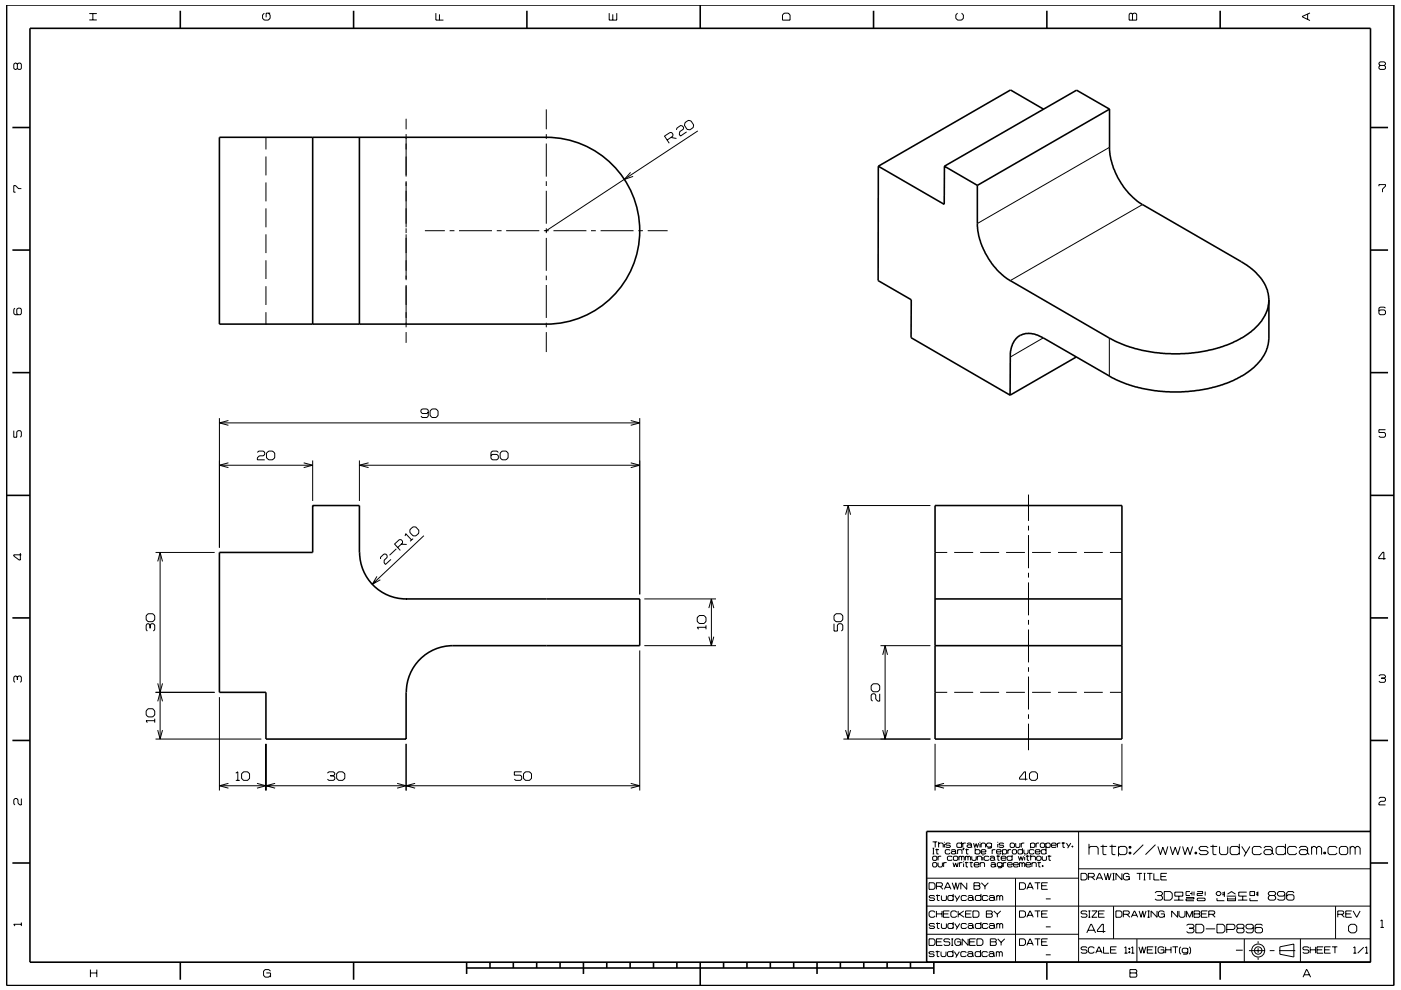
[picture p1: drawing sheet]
<svg xmlns="http://www.w3.org/2000/svg" width="297mm" height="210mm" viewBox="0 0 297 210" stroke-linecap="round" stroke-linejoin="round" font-family="sans-serif">
<g fill="none" stroke="#000" stroke-width=".21">
<path d="M3.7 13.6l-.3-.2h-.2l-.3 .2v.9l.3 .2 .5-.2M3.7 13.6l.2-.2h.4l.2 .2v.9l-.2 .2h-.4l-.2-.2M3.7 13.6v.9M18.9 4.2h1.6M18.9 2.9h1.6M19.7 2.9v1.3M56 2.8l-.3 .4v.7l.3 .4h.9l.4-.4v-.7l-.4-.4M57.3 2.8h-.9v.9M92.4 2.8v1.5h1.6M93.2 3v1.3M129.2 2.8v1.5h1.6v-1.5M129.9 3v1.3"/>
<path d="M166.3 2.8h.8l.4 .4v1.1h-1.6v-1.1zM203 2.8l-.4 .4v.7l.4 .4h.9l.4-.4v-.7l-.4-.4M239.6 2.8h.3l.2 .2 .3-.2h.3l.3 .2v1.3h-1.6v-1.3zM240.1 3v1.3M277.2 3v1.1M277.7 2.7l-1.6 .8v.1l1.6 .8M292.6 13.9l-.2-.3v-.2l.2-.3h.9l.2 .3v.2l-.2 .3M292.6 13.9l-.2 .2v.4l.2 .2h.9l.2-.2v-.4l-.2-.2M292.6 13.9h.9M56.4 29.1v2.6M56.4 33.2v4M56.4 38.7v4"/>
<path d="M86.1 25.2v2.2M86.1 28.4v9.1M86.1 38.4v9.8M115.8 23.2v4.2M115.8 28.4v1.1M115.8 30.4v7.1M115.8 38.4v1.1M133.7 36.6l-1.3 1.5 1.8-.7M141.4 29.7l1.2-.8 .1-.4-.2-.4h-.4l-1.2 .8 1 1.5M142.3 29.2l1.1 .2M143.4 27.6l.1-.4 .8-.6 .4 .1 .2 .3v.4l-.8 .5-.1 .6 .3 .4 1.3-.9M145.2 26l.8-.5 .5 .2 .6 .8-.1 .5-.7 .6-.6-.2-.6-.8z"/>
<path d="M148 27.8l-32.2 21.1M235.2 31.2l-28 16.2M292.4 39.5v-.3h1.3v.3l-.6 .6v.7M4.5 40h-.6l-.6-.6h-.4v1.4h.4M56.4 44.2v4M56.4 49.7v4M56.4 55.2v4M86.1 48.4v1M86.1 49.7v9.7M90.1 48.9h4.2M95.3 48.9h1.1M97.3 48.9h7"/>
<path d="M105.3 48.9h1M107.3 48.9h7M115.3 48.9h1M115.8 40.5v7M115.8 48.4v1M115.8 50.5v6.9M115.8 58.5v.9M117.3 48.9h7M125.3 48.9h1M127.3 48.9h7M135.3 48.9h1M137.3 48.9h4.3"/>
<path d="M242.2 43.4l-28 16.1M3.2 65.4l-.3 .2v.9l.3 .3h1.1l.2-.3v-.9l-.2-.2h-.5l-.2 .2v.9l.2 .3M56.4 60.7v4M56.4 66.2v2.5M86.1 60.4v9M86.1 70.4v2.3M115.8 60.4v7M115.8 68.4v1M115.8 70.4v4.3M221.2 71.7l-7 4M235.2 71.7v8M293.7 65.4l-.2-.3h-.9l-.2 .3v1.1l.2 .3h.9l.2-.3v-.5l-.2-.3h-.9l-.2 .3"/>
<path d="M2.9 91.3v1.4h.7v-1.1l.2-.3h.5l.2 .3v.9l-.2 .2M46.5 88.7v27.5M46.5 89.7h89.1M46.5 98.7h19.8M48.4 89.2l-1.9 .5 1.9 .5M48.4 98.2l-1.9 .5 1.9 .5M54.6 96l.3-.3h.9l.3 .3v.4l-.3 .3h-.8l-.4 .4v.4h1.5M56.5 96.1l.5-.4h.8l.4 .4v1l-.4 .4h-.8l-.5-.4zM64.4 98.2l1.9 .5-1.9 .5M66.3 97.7v8.6M76.2 97.7v8.6M76.2 98.7h59.4"/>
<path d="M78.1 98.2l-1.9 .5 1.9 .5M90.8 87.4l-.3 .3h-1l-.3-.3v-.4l.3-.3h1l.3 .3v1.3l-.3 .3h-1l-.3-.3M91.6 86.7h.8l.5 .5v.9l-.5 .5h-.8l-.4-.5v-.9zM105.7 96l-.3-.3h-1l-.3 .3v1.2l.3 .3h1l.3-.3v-.5l-.3-.3h-1l-.3 .3M106 96.1l.5-.4h.8l.4 .4v1l-.4 .4h-.8l-.5-.4zM133.7 89.2l1.9 .5-1.9 .5M133.7 98.2l1.9 .5-1.9 .5M135.6 88.7v37.4M293.7 91.1h-1.3v.6h1.1l.2 .3v.5l-.2 .2h-.9l-.2-.2M4.3 117.3v1.5h-.2l-1.2-.9v-.2h1.6M33 117.2h12.5M33.4 119.1l.5-1.9 .6 1.9"/>
<path d="M33.9 117.2v39.6M80.7 118.6v-.4l.7-.7h.4l.3 .3v.4l-.7 .6v.6l.3 .3 1.2-1M84 116.4l-1.4 1.4M84.3 116.1l1-.9v-.4l-.3-.3h-.3l-1 .9 1.2 1.3M85 115.4l1.2 .1M85.9 113.7l.1-.5 1.2 1.3M86.9 112.3l.6-.5h.6l.7 .7v.6l-.6 .6h-.6l-.7-.8zM87.6 114.3l-.7 .5M89.9 113.6l-11 10.3M178.8 107.2h18.5M179.3 109.2l.5-2 .5 2M179.8 107.2v49.6"/>
<path d="M198.2 117.2h2.6M202.3 117.2h4M207.8 117.2h4M213.3 117.2h4M218.1 104.9v5.6M218.1 111.5v1M218.1 113.5v7M218.8 117.2h4M224.3 117.2h4M229.8 117.2h4M235.3 117.2h2.6M293.8 118.5h-1.5v-.3l.9-1.1h.2v1.6"/>
<path d="M31.4 130.2h1l.4 .4v.8l-.4 .5h-1l-.4-.5v-.8zM31.8 132.6l-.3-.3h-.3l-.2 .3v1l.2 .3M31.8 132.6l.3-.3h.4l.3 .3v1l-.3 .3M31.8 132.6v.7M79.9 122.3l-1 1.6 1.7-.9M135.6 138v29.7M136.6 136.9h15.2M136.6 127h15.2M147.8 131l.5-.4h1l.4 .4v.8l-.4 .4h-1l-.5-.4zM149.7 133.1h-1.9l.3 .4M149.7 132.6v.9M150.3 129l.5-2 .5 2"/>
<path d="M150.3 135l.5 1.9 .5-1.9M150.8 127v9.9M176.8 132.3v1.6h.7v-1.3l.3-.3h.6l.3 .3v1l-.3 .3M176.8 130.6l.4-.4h1.1l.4 .4v.8l-.4 .5h-1.1l-.4-.5zM186.7 136.9h10.6M187.2 138.9l.5-2 .5 2M187.7 136.9v19.9M218.1 121.5v1M218.1 123.5v7M218.1 131.5v1M218.1 133.5v7M3.7 143.6l-.3-.2h-.2l-.3 .2v.9l.3 .2"/>
<path d="M3.7 143.6l.2-.2h.4l.2 .2v.9l-.2 .2M3.7 143.6v.6M31.4 150.3h1l.4 .5v.8l-.4 .5h-1l-.4-.5v-.8zM32.8 152.4v.9M32.8 152.9h-1.8l.2 .4M33 156.8h22.4M33 146.8h12.5M33.4 154.8l.5 2 .6-2M33.4 148.8l.5-1.9 .6 1.9M33.4 144.9l.5 1.9 .6-1.9M46.5 147.9v19.8M56.4 157.8v9.9"/>
<path d="M86.1 157.8v9.9M178.8 156.8h18.5M179.3 154.8l.5 2 .5-2M185.1 145h1l.4 .5v.8l-.4 .4h-1l-.4-.4v-.8zM186.5 147.1v1.6h-.4l-.4-.5v-.8l-.3-.3h-.4l-.3 .3v1l.3 .3M187.2 154.8l.5 2 .5-2M198.2 146.8h2.6M198.2 157.8v9.9M202.3 146.8h4M207.8 146.8h4M213.3 146.8h4M218.1 141.5v1"/>
<path d="M218.1 143.5v7M218.1 151.5v1M218.1 153.5v5.6M218.8 146.8h4M224.3 146.8h4M229.8 146.8h4M235.3 146.8h2.6M237.9 157.8v9.9M292.4 143.4l.2-.3h.9l.2 .3v.2l-.2 .2M292.9 143.8h.6M293.5 143.8l.2 .3v.4l-.2 .2h-.9l-.2-.2M4.5 169.4v1.3h-.3l-.4-.4v-.7l-.2-.2h-.4l-.3 .2v.9l.3 .2"/>
<path d="M48.4 166.2l-1.9 .5 1.9 .5M50 165.5h.8M50 164l.4-.3v1.8M51.2 164.1l.4-.4h.9l.4 .4v1l-.4 .4h-.9l-.4-.4zM54.5 166.2l1.9 .5-1.9 .5M58.3 166.2l-1.9 .5 1.9 .5M69.4 164l.3-.3h1l.3 .3v.2l-.3 .3M70 164.5h.7M70.7 164.5l.3 .3v.5l-.3 .2h-1l-.3-.2M71.4 164.1l.4-.4h.8l.5 .4v1l-.5 .4h-.8l-.4-.4zM84.2 166.2l1.9 .5-1.9 .5M88 166.2l-1.9 .5 1.9 .5"/>
<path d="M110.6 163.7h-1.5v.7h1.2l.3 .3v.6l-.3 .2h-1l-.2-.2M111 164.1l.4-.4h.9l.4 .4v1l-.4 .4h-.9l-.4-.4zM133.7 166.2l1.9 .5-1.9 .5M135.6 166.7h-89.1M197.7 178.6h1M197.7 179.9h.4M197.9 179.9v1.2M198.2 166.7h39.7M198.3 178.6v1.1M198.6 180v1.1h.4M199 179l.2-.2h.6l.2 .2v.7M199 178.6v1.1"/>
<path d="M200.1 166.2l-1.9 .5 1.9 .5M200.2 178.6v.1M200.2 179v.7M201.5 179l-.2-.2h-.6l-.2 .3 .2 .2h.6l.2 .3-.2 .1h-.6l-.2-.1M203.9 179l-.2-.2h-.7l-.1 .2v.6l.1 .1h.7l.2-.1M203.9 178.6v1.1M204.1 178.8v.9M204.2 179.9h.2l-.2 .4zM204.3 179.9l-.1 .4M204.8 178.8h-.5l-.2 .2M204.9 180v1.1h.4M205 179l.2-.2h.6l.2 .2v.6"/>
<path d="M206 179.4l-.2-.2h-.6l-.2 .2 .2 .3h.6l.2-.1M206 179.6l.1 .1M206.4 178.8l.3 .9 .3-.8 .2 .8 .3-.9M206.8 179.9v1.2M207.8 178.6v.1M207.8 179v.7M208 179l.2-.2h.5l.3 .2v.7M208 178.8v.9M210.2 179l-.2-.2h-.6l-.2 .2v.4l.2 .3h.6l.2-.3M210.2 178.8v.9l-.2 .2h-.6M211.5 178.6v.1M211.5 179v.7"/>
<path d="M212.8 179l-.2-.2h-.6l-.2 .3 .2 .2h.6l.2 .3-.2 .1h-.6l-.2-.1M214.3 178.8h.6l.2 .2v.6l-.2 .1h-.6l-.1-.1v-.6zM215.3 178.8v.8l.2 .1h.6l.1-.1v-.8M216.5 178.8v.9M216.8 179.9v1.2M217.2 178.8h-.5l-.2 .2M217.8 165.3h-1.6v-.3l1-1.3h.2v1.8M218.3 164.1l.4-.4h.8l.5 .4v1l-.5 .4h-.8l-.4-.4zM218.5 179l.2-.2h.5l.2 .2v.6l-.2 .1h-.5l-.2-.1M218.5 178.8v1.1M219.7 178.8v.9M220.3 178.8h-.5l-.1 .2"/>
<path d="M220.6 179l.2-.2h.5l.2 .2v.6l-.2 .1h-.5l-.2-.1zM221.7 179l.3-.2h.5l.2 .2v.6l-.2 .1h-.5l-.3-.1M221.7 178.8v1.1M221.8 179.9v1.2M222.9 179.3h1l-.1-.5h-.7l-.2 .2v.6l.2 .1h.7l.1-.1M224.2 178.8v.9M224.8 178.8h-.4l-.2 .2M225.1 178.8h.7M225.4 178.6v1.1h.4M226.1 178.8l.5 .8M227 178.8l-.6 1.1M227.3 179.4h.2v.3h-.2z"/>
<path d="M227.4 179.4v.3M228.7 176.4v27.7M230.9 179.9l.3-.4h1.3l.3 .4v1.4M230.9 179v2.3M233.3 179.5h1.4M233.8 179.2v1.9l.2 .2h.6M235.2 179.5h1.4M235.8 179.2v1.9l.2 .2h.5M236 166.2l1.9 .5-1.9 .5M237.1 179.9l.4-.4h1l.4 .4v1l-.4 .4h-1l-.4-.4M237.1 179.5v2.1M239.4 179.5h.4v.4h-.4z"/>
<path d="M239.6 179.5v.4M242.4 179.2l-2.1 2.1M245 179.2l-2.1 2.1M245.5 179.5l.5 1.8 .5-1.6 .6 1.6 .5-1.8M248.1 179.5l.5 1.8 .6-1.6 .5 1.6 .5-1.8M250.7 179.5l.5 1.8 .6-1.6 .5 1.6 .6-1.8M256.2 179.9l-.4-.4h-1.2l-.4 .4 .4 .5h1.2l.4 .5-.4 .4h-1.2l-.4-.4M256.6 179.5h1.5M257.2 179.2v1.9l.1 .2h.6M258.6 179.5v1.4l.3 .4h1.1l.3-.4v-1.4M262.8 179.9l-.4-.4h-1.2l-.4 .4v1l.4 .4h1.2l.4-.4M262.8 179v2.3"/>
<path d="M263.3 179.5l.9 1.4M265 179.5l-1.2 2.1M267.5 179.9l-.4-.4h-1.2l-.4 .4v1l.4 .4h1.2l.4-.4M268 179.9l.3-.4h1.1l.3 .4v1M272.5 179.9l-.3-.4h-1.3l-.3 .4v1l.3 .4h1.3l.3-.4M272.5 179v2.3M274.9 179.9l-.3-.4h-1.2l-.4 .4v1l.4 .4h1.2l.3-.4M275.5 179.9l.3-.4h1.1l.3 .4v1M278.1 179.9l.3-.4h.4l.3 .4M278.1 179.5v1.8M279.1 179.9l.4-.4h.3l.4 .4v1.4M279.1 179.9v1.4"/>
<path d="M283.5 179.9l-.4-.4h-1.2l-.3 .4v1l.3 .4h1.2l.4-.4M284 179.9l.3-.4h1.1l.3 .4v1l-.3 .4h-1.1l-.3-.4zM286.3 179.9l.3-.4h.3l.4 .4M286.3 179.5v1.8M287.3 179.9l.4-.4h.3l.4 .4v1.4M287.3 179.9v1.4M292.4 169.4l.2-.3h.9l.2 .3v.3l-.2 .3h-.8l-.3 .3v.4h1.3M4.5 195.7v.7M4.5 196h-1.6l.3 .4M196.5 198.2h32.2M196.5 192.2h94.1M196.6 186.3h32.1"/>
<path d="M197 187.2h.9l.3 .4v.7l-.3 .3h-.9zM197 199.1h.9l.3 .4v.7l-.3 .3h-.9zM197.7 181.1h.4M197.7 181.8l.2-.2h.6l.1 .2v.5l-.1 .2h-.6l-.2-.2zM197.7 183.1l.2-.1h.6l.1 .1v.6l-.1 .2h-.6l-.2-.2zM198.2 190.2l-.2-.3h-.8l-.2 .3 .2 .3h.8l.2 .3-.2 .2h-.8l-.2-.2M198.2 196.1l-.2-.2h-.8l-.2 .2 .2 .3h.8l.2 .2-.2 .3h-.8l-.2-.2M198.2 193.5l-.2-.3h-.7l-.3 .3v.8l.3 .3h.7l.2-.3M198.3 180.2h.8M198.5 189.9h.8M198.5 195.9h.8M198.5 188h1.1l.2-.2v-.4l-.2-.2h-1.1v1.4"/>
<path d="M198.5 199.8h1.1M198.5 193.2v1.4M198.5 193.8h1.2M198.7 189.7v1.2l.5 .1M198.7 195.7v1.1l.5 .1M198.9 183v.7l.2 .2h.5l.2-.2v-.7M198.9 181.6v.9M199.3 188l.6 .6M199.6 181.6h-.5l-.2 .2M199.6 189.9v.9l.2 .2h.6l.3-.2v-.9M199.6 195.9v.8l.2 .2h.6l.3-.2v-.8M199.7 193.2v1.4"/>
<path d="M199.8 199.1h-1.3v1.4h1.3M200 193.8h1.1M200.1 183v.9M200.2 188.6l.7-1.4h.1l.6 1.4M200.4 188.2h1M200.7 183h-.5l-.1 .1M201.3 193.2h-1.3v1.4h1.3M201.4 199.3l-.2-.2h-.9l-.2 .5 .2 .2h.9l.2 .2v.3l-.2 .2h-.9l-.2-.2M201.4 180.4l-.1-.2h-.7l-.2 .2v.5l.2 .2h.7l.1-.2M201.7 180.4l.2-.2h.5l.2 .2v.5M201.7 199.1h.4M201.9 199.1v1.4"/>
<path d="M201.9 187.2l.5 1.4 .2-1.4 .4 1.4 .4-1.4M201.9 181.8l-.2-.2h-.7l-.1 .2v.5l.1 .2h.7l.2-.2M202.1 183l.2 .9 .3-.9 .3 .9 .3-.9M202.1 190.2l-.2-.3h-.7l-.2 .3v.6l.2 .2h.7l.2-.2M202.1 196.1l-.2-.2h-.7l-.2 .2v.6l.2 .2h.7l.2-.2M202.1 189.6v1.4M202.1 195.6v1.3M202.1 181.8l.2-.2h.6l.2 .2v.5l-.2 .2h-.6l-.2-.2zM202.4 189.9l.5 .9M202.4 195.9l.5 .8M202.6 180.8l-.2-.2h-.5l-.2 .2 .2 .3h.5l.2-.2M202.6 180.9l.2 .2"/>
<path d="M202.9 193.5l-.3-.3h-.7l-.3 .3v.8l.3 .3h.7l.3-.3M202.9 199.8h.8v.7M203 180.4l.2-.2h.6l.2 .2v.7M203 180.2v.9M203.2 193.2v1.4M203.3 181.8l.2-.2 .4 .2M203.3 181.6v.9M203.4 193.8l1 .8M203.4 183v.9M203.5 189.9l-.8 1.3M203.5 195.9l-.8 1.2M203.7 199.5l-.3-.4h-.7l-.3 .4v.7l.3 .3h.7l.3-.3"/>
<path d="M203.9 181.8v.7M203.9 181.8l.1-.2 .4 .2v.7M204 183h-.4l-.2 .1M204.3 182.7v.2M204.3 183.1v.8M204.3 193.2l-1.1 .8M204.6 183h.7M204.7 180.2h.7M204.7 181.6v.9M204.7 181.8l.1-.2 .4 .2M204.7 193.8h1.1M204.8 182.8v1l.4 .1"/>
<path d="M204.9 190.2l-.2-.3h-.7l-.2 .3v.6l.2 .2h.7l.2-.2M204.9 196.1l-.2-.2h-.7l-.2 .2v.6l.2 .2h.7l.2-.2M205 187.2v1.4l-1.3-1.4v1.4M205.2 190.2l.2-.3h.7l.2 .3v.6M205.2 196.1l.2-.2h.7l.2 .2v.6M205.2 181.8v.7M205.2 181.8l.2-.2 .4 .2v.7M205.3 199.1v1.4l-1.3-1.4v1.4M205.6 183h.7M205.6 199.8h1M205.9 182.8v1l.3 .1M206 193.2h-1.3v1.4h1.3"/>
<path d="M206 181.6v.7l.2 .2h.6l.2-.2v-.7M206.3 193.2h1l.3 .3v.8l-.3 .3h-1zM206.3 190.6l-.2-.2h-.7l-.2 .2 .2 .4h.7l.2-.2M206.3 196.5l-.2-.2h-.7l-.2 .2 .2 .4h.7l.2-.2M206.3 190.8l.2 .2M206.3 196.7l.2 .2M206.5 187.2h1.1l.2 .2-.2 .5 .2 .2v.3l-.2 .2h-1.1zM206.5 187.9h1.1M206.5 183.4h1.1l-.2-.4h-.7l-.2 .1v.6l.2 .2h.7l.2-.2M206.8 180.4l.1-.2h.7l.2 .2v.5l-.2 .2h-.7l-.1-.2M206.8 199.1h-1.2v1.4h1.2M207.1 199.1h1l.3 .4v.7l-.3 .3h-1z"/>
<path d="M207.2 181.8l.2-.2h.5l.2 .2v.7M207.2 181.6v.9M207.8 183.1l.2-.1h.6l.1 .1v.8M207.8 183v.9M208 190.2l-.2-.3h-.8l-.2 .3v.6l.2 .2h.8l.2-.2M208 196.1l-.2-.2h-.8l-.2 .2v.6l.2 .2h.8l.2-.2M208 189.6v1.4M208 195.6v1.3M208 180.7h1v-.3l-.2-.2h-.6l-.2 .2v.5l.2 .2h.6l.2-.2M208.1 187.2l.7 .8M208.4 181.3v.2M208.4 181.8v.7"/>
<path d="M208.8 188v.6M209.1 193.2h1.1l.2 .2-.2 .4 .2 .2v.3l-.2 .3h-1.1zM209.1 193.8h1.1M209.5 190.2l-.3-.3h-.7l-.2 .3v.6l.2 .2h.7l.3-.2M209.5 196.1l-.3-.2h-.7l-.2 .2v.6l.2 .2h.7l.3-.2M209.5 187.2l-.7 .8M209.7 181.8l-.2-.2h-.7l-.1 .2v.5l.1 .2h.7l.2-.2M209.7 190.2l.3-.3h.6l.2 .3v.6M209.7 196.1l.3-.2h.6l.2 .2v.6M209.9 181.8l.2-.2h.5l.3 .2v.5M210 199.1h1l.2 .2-.2 .5 .2 .2v.3l-.2 .2h-1zM210 199.8h1"/>
<path d="M210.1 183.1l.2-.1h.5l.2 .1v.6M210.4 180.2v.9M210.7 193.2l.8 .7M210.8 190.6l-.2-.2h-.6l-.3 .2v.2l.3 .2h.6l.2-.2M210.8 196.5l-.2-.2h-.6l-.3 .2v.2l.3 .2h.6l.2-.2M210.8 190.8l.2 .2M210.8 196.7l.2 .2M210.9 182.2l-.3-.3h-.5l-.2 .3 .2 .3h.5l.3-.2M210.9 182.3l.1 .2M211 183.5l-.2-.2h-.5l-.2 .2 .2 .4h.5l.2-.2M211 183.7l.2 .2M211 180.2h-.4l-.2 .2"/>
<path d="M211.3 181.6h.7M211.3 180.7h1l-.2-.5h-.6l-.2 .2v.5l.2 .2h.6l.2-.2M211.3 190.2l.2-.3 .5 .3M211.3 189.9v1.1M211.3 195.9v1M211.3 196.1l.2-.2 .5 .2M211.5 193.9v.7M211.5 199.1l.8 .8M211.6 181.4v1l.3 .1M212 190.2l.2-.3 .4 .3v.8M212 190.2v.8M212 196.1v.8"/>
<path d="M212 196.1l.2-.2 .4 .2v.8M212.2 193.2l-.7 .7M212.3 182h1v-.2l-.2-.2h-.6l-.2 .2v.5l.2 .2h.6l.2-.2M212.3 199.9v.6M212.5 183.1l-.2-.1h-.7l-.2 .1v.5l.2 .2h.7l.2-.2M212.5 183v.9l-.2 .2h-.7M212.6 180.4l.1-.2h.6l.1 .2v.5l-.1 .2h-.6l-.1-.2M212.6 180.2v1.1M212.7 183v.9M213 199.1l-.7 .8M213.4 183h-.5l-.2 .1M213.6 183.4h1l-.1-.4h-.7l-.2 .1v.6l.2 .2h.7l.1-.2"/>
<path d="M213.7 180.2v.9M214.4 180.2h-.5l-.2 .2M214.6 181.8l-.2-.2h-.7l-.2 .2v.5l.2 .2h.7l.2-.2M214.6 181.3v1.2M214.6 180.4l.2-.2h.5l.2 .2v.5l-.2 .2h-.5l-.2-.2zM214.9 183.4h1l-.2-.4h-.6l-.2 .1v.6l.2 .2h.6l.2-.2M215.3 186.3v17.8M215.9 181.6l.3 .9 .2-.8 .3 .8 .3-.9M216.2 183v.9M216.2 183.1l.2-.1 .3 .1M216.2 199.1h.9l.3 .4v.7l-.3 .3h-.9zM216.2 187.2h.9l.3 .4v.7l-.3 .3h-.9z"/>
<path d="M216.2 193.2h.9l.3 .3v.8l-.3 .3h-.9zM216.7 183.1l.2-.1 .4 .1v.8M216.7 183.1v.8M216.8 180.4l-.2-.2h-.6l-.2 .2v.5l.2 .2h.6l.2-.2M217.1 180.2v.7l.2 .2h.5l.2-.2v-.7M217.3 181.3v.2M217.3 181.8v.7M217.5 183.4h1l-.1-.4h-.7l-.2 .1v.6l.2 .2h.7l.1-.2M217.5 181.6h.8M217.7 194.6l.7-1.4 .7 1.4M217.7 188.6l.7-1.4 .7 1.4M217.8 181.4v1l.4 .1"/>
<path d="M217.9 194.1h1M217.9 188.2h1M218.5 181.8l.2-.2h.6l.2 .2v.7M218.5 181.3v1.2M218.8 183.1l.2-.1h.5l.2 .1v.8M218.8 183v.9M219.2 180.4l-.1-.2h-.7l-.2 .2v.5l.2 .2h.7l.1-.2M219.4 199.1h1.2M219.4 193.2h1.2M219.4 187.2h1.2M219.5 180.7h1l-.2-.5h-.6l-.2 .2v.5l.2 .2h.6l.2-.2M219.8 181.8l.2-.2h.5l.2 .2v.5l-.2 .2h-.5l-.2-.2z"/>
<path d="M220 183h.7M220 187.2v1.4M220 193.2v1.4M220 199.1v1.4M220.3 182.8v1l.3 .1M220.8 199.8h1.1M220.8 193.8h1.1M220.8 187.9h1.1M221 183.6h.1v.2h-.1zM221 181.6v.7l.1 .2h.6l.2-.2v-.7M221.1 183.6v.2M221.7 196.6h1.1"/>
<path d="M221.7 190.7h1.1M221.8 180.4l-.2-.2h-.6l-.2 .2v.5l.2 .2h.6l.2-.2M222.1 199.1h-1.3v1.4h1.3M222.1 187.2h-1.3v1.4h1.3M222.1 193.2h-1.3v1.4h1.3M222.1 181.6h.8M222.4 181.4v1l.4 .1M228.7 199.1h61.9M228.7 184.3h61.9M229.2 185.2h.9l.4 .4v.7l-.4 .3h-.9zM230.4 197.9l.9-1.9h.1l.9 1.9M230.5 193.4l-.2-.2h-.9l-.2 .2 .2 .4h.9l.2 .2v.3l-.2 .3h-.9l-.2-.3"/>
<path d="M230.7 197.3h1.3M230.8 186h1l.2-.2v-.3l-.2-.3h-1v1.4M230.8 193.2h.4M230.8 194.6h.4M231 193.2v1.4M231.5 186l.6 .6M231.5 193.2h1.1l-1.1 1.4h1.1M232.4 186.6l.6-1.4h.2l.6 1.4M232.6 186.2h1M232.9 193.8h1.1M234.1 185.2l.4 1.4 .4-1.4 .3 1.4 .4-1.4M234.2 193.2h-1.3v1.4h1.3"/>
<path d="M234.4 197.6h-1.7v-.3l.9-1.3h.3v1.9M235.9 185.2h.4M235.9 186.6h.4M236.1 185.2v1.4M236.1 192.2v6.9M236.6 193.2h1l.3 .3v.8l-.3 .3h-1zM237.9 185.2v1.4l-1.3-1.4v1.4M238.2 193.9h1l.2-.2v-.3l-.2-.2h-1v1.4M238.7 185.9h.7v.7M238.9 193.9l.7 .7M239.4 180.8h.4v.3h-.4zM239.4 185.6l-.3-.4h-.6l-.3 .4v.7l.3 .3h.6l.3-.3"/>
<path d="M239.6 180.8v.3M239.9 194.6l.6-1.4 .7 1.4M240.1 194.1h.9M241 185.2h1.1M241 199.1v5M241.5 193.2l.4 1.4 .4-1.4 .3 1.4 .4-1.4M241.6 185.2v1.4M242.5 185.2h.4M242.5 186.6h.4M242.7 185.2v1.4M243.2 185.2h1.1M243.3 193.2h.5"/>
<path d="M243.3 194.6h.5M243.5 193.2v1.4M243.8 185.2v1.4M244.6 185.2v1.4h1.2M244.9 189.4l.3-.3h1l.3 .3v.2l-.3 .3M245.3 193.2v1.4l-1.2-1.4v1.4M245.4 189.9h.8M246.1 193.8h.8v.8M246.1 185.9h1.1M246.2 189.9l.3 .3v.5l-.3 .2h-1l-.3-.2M246.8 189.1h1.3l.4 .4v1l-.4 .4h-1.3zM246.9 193.5l-.4-.3h-.6l-.3 .3v.8l.3 .3h.6l.4-.3"/>
<path d="M247.4 185.2h-1.3v1.4h1.3M248.9 190.9h2M249.1 189.2h1.7v.9h-1.7zM249.7 193.2v1.4l-1.3-1.4v1.4M249.9 190.1v.8M250 193.2v1.1l.3 .3h.6l.3-.3v-1.1M251.5 190.4h1.6v.3h-1.6v.3h1.6M251.5 194.6v-1.4l.7 1.4 .6-1.4v1.4M251.6 196.3l.3-.3h1l.3 .3v.3l-.3 .3M252.1 196.9h.8M252.3 189.1h-.8v.8h.8M252.3 189.5h.4"/>
<path d="M252.7 189.1v.8M252.9 196.9l.3 .2v.5l-.3 .3h-1l-.3-.3M253.1 193.2h1.1l.2 .2-.2 .4 .2 .3v.2l-.2 .3h-1.1zM253.1 193.8h1.1M253.2 189.1v.8M253.4 180.8h.3v.3h-.3zM253.5 196h1.3l.4 .5v.9l-.4 .5h-1.3zM253.5 180.8v.3M253.8 189.1h1.2v.4h-1.2v.4h1.2M254 190.5h1.4l.1 .4-.1 .1h-1.4l-.2-.1zM254.7 193.8h1.1M255.5 189.1v.8"/>
<path d="M255.6 197h2M256 193.2h-1.3v1.4h1.3M256.3 193.9h1l.3-.2v-.3l-.3-.2h-1v1.4M257 193.9l.6 .7M258 196h1.3l.4 .5v.9l-.4 .5h-1.3zM258 190.5v.5h1.6M258.1 189.1h.5l.3 .3v.2l-.3 .3h-.5l-.2-.3v-.2zM259.1 189.4h.5M259.1 189.8h.5M259.6 189.1v1.1M260.1 190.1h2M260.1 197.1h1.4l.3-.2v-.6l-.3-.3h-1.4v1.9"/>
<path d="M260.3 190.7h1.7M260.3 190.4v.6h1.7v-.6M260.3 189.6l.8-.5 .9 .5M262.5 196.9l-.3 .2v.5l.3 .3h1l.3-.3v-.5l-.3-.2M262.5 196.9l-.3-.3v-.3l.3-.3h1l.3 .3v.3l-.3 .3M262.5 196.9h1M262.5 190.9h2M263.5 190.1v.8M263.8 199.1v5M264.3 189.2h-1.7v.9h1.7M265 189.1h1v.8h-1zM265 190.5v.5h1.7"/>
<path d="M265.7 196.7l-.3 .3h-.9l-.3-.3v-.4l.3-.3h.9l.3 .3v1.3l-.3 .3h-.9l-.3-.3M266.3 189.4h.4M266.3 189.8h.4M266.7 189.1v1M266.7 199.6v.5M267.7 196.3l-.3-.3h-1l-.3 .3v1.3l.3 .3h1l.3-.3v-.6l-.3-.3h-1l-.3 .3M269.2 189.9h1M269.2 189.9l-.3-.3v-.2l.3-.3h1l.3 .3v.2l-.3 .3M269.2 189.9l-.3 .3v.5l.3 .2h1l.3-.2v-.5l-.3-.3M269.7 180.6l-.3-.4h-1.1l-.3 .4v.3l.3 .4h1.1l.3-.4M269.7 180.9l.4 .4M272.4 189.8l-.3 .3h-1l-.3-.3v-.4l.3-.3h1l.3 .3v1.3l-.3 .2h-1l-.3-.2"/>
<path d="M274.4 189.4l-.3-.3h-1l-.3 .3v1.3l.3 .2h1l.3-.2v-.6l-.3-.3h-1l-.3 .3M275.7 199.1v5M277.2 180.6l-.3-.4h-1.1l-.3 .4v.3l.3 .4h1.1l.3-.4M277.2 180.9l.4 .4M280.7 180.8h.3v.3h-.3zM280.9 180.8v.3M283.2 192.2v6.9M283.6 193.9h1.1l.2-.2v-.3l-.2-.2h-1.1v1.4M284.4 193.9l.6 .7M285.3 193.8h1.1M285.9 196.5l.5-.5h.8l.5 .5v.9l-.5 .5h-.8l-.5-.5zM286.6 193.2h-1.3v1.4h1.3"/>
<path d="M286.9 193.2l.8 1.4 .7-1.4M292.7 195.4l.3-.3v1.6M292.7 196.7h.7M19.2 206.4h1.3M19.2 205.7v1.6M20.5 205.7v1.6M56.5 206.4h.9v.9M57.4 206l-.4-.4h-.8l-.3 .4v.9l.3 .4h.8l.4-.4M198.1 202l-.2-.2h-.8l-.2 .2 .2 .3h.8l.2 .3-.2 .3h-.8l-.2-.2M198.4 201.8h.8M198.7 201.6v1.2l.4 .1M199.5 201.8v.9l.2 .2h.7l.2-.2v-.9"/>
<path d="M201.7 200.5h.4M202.1 202l-.3-.2h-.7l-.2 .2v.7l.2 .2h.7l.3-.2M202.1 201.5v1.4M202.3 201.8l.6 .9M203.4 201.8l-.8 1.3M204.9 202l-.3-.2h-.7l-.2 .2v.7l.2 .2h.7l.3-.2M205.1 202.1l.3-.3h.6l.2 .3v.6M206.2 202.5l-.2-.2h-.6l-.3 .2v.2l.3 .2h.6l.2-.2M206.2 202.7l.3 .2M207.9 202.1l-.2-.3h-.7l-.2 .3v.6l.2 .2h.7l.2-.2M207.9 201.5v1.4M209.4 202.1l-.2-.3h-.8l-.2 .3v.6l.2 .2h.8l.2-.2"/>
<path d="M209.7 202.1l.2-.3h.6l.2 .3v.6M210.7 202.5l-.2-.2h-.6l-.2 .2 .2 .4h.6l.2-.2M210.7 202.7l.2 .2M211.2 201.8v1.1M211.2 202.1l.2-.3 .5 .3M211.9 202.1l.2-.3 .4 .3v.8M211.9 202.1v.8M217.7 200.5l.7-1.4 .7 1.4M217.9 200.1h1M221.7 202.5h1.1M230.5 201l-.2-.2h-.9l-.2 .4 .2 .3h.9l.2 .2v.3l-.2 .2h-.9l-.2-.2M232 201.1l-.3-.3h-.6l-.3 .3v.8l.3 .3h.6l.3-.3"/>
<path d="M232.3 202.2l.7-1.4 .7 1.4M232.5 201.8h1M234 200.8v1.4h1.2M235.5 201.5h1M236.7 200.8h-1.2v1.4h1.2M238.4 202.2h.7M238.4 201l.3-.2v1.4M239.3 201.1h.3v.2h-.3zM239.3 201.9h.3v.2h-.3zM239.4 201.1v.2M239.4 201.9v.2M239.6 205.6h1.2l.2 .3-.2 .5 .2 .2v.4l-.2 .3h-1.2z"/>
<path d="M239.6 206.4h1.2M239.9 202.2h.6M239.9 201l.3-.2v1.4M241.5 200.8l.4 1.4 .3-1.4 .3 1.4 .4-1.4M243.2 201.5h1.1M244.5 200.8h-1.3v1.4h1.3M244.8 200.8h.4M244.8 202.2h.4M245 200.8v1.4M246.1 201.5h.7v.7M246.8 201.1l-.3-.3h-.6l-.4 .3v.8l.4 .3h.6l.3-.3M247.1 201.5h1.2"/>
<path d="M247.1 200.8v1.4M248.3 200.8v1.4M248.6 200.8h1.2M249.2 200.8v1.4M250.4 200.8a1.09 1.09 0 0 0 0 1.6M251.8 201.3l-.2-.2h-.7l-.2 .2v.6l.2 .2h.7l.2-.2M251.8 201.1v1.1l-.2 .2h-.7M252.1 200.8a1.1 1.1 0 0 1 0 1.6M262 201.5h1.5M264.8 201.6h3.4M266.7 201.1v1M266.7 203.1v.5"/>
<path d="M269.2 201.6h1M271.2 201.6h3.4M274.3 203l-2.9-.6v-1.6l2.9-.6v2.8M276.3 207.3l.7-1.6h.1l.8 1.6M276.5 206.8h1.1M277.5 201l-.2-.2h-.9l-.2 .4 .2 .3h.9l.2 .2v.3l-.2 .2h-.9l-.2-.2M277.8 201.5h1.1M277.8 200.8v1.4M278.9 200.8v1.4M279.2 201.5h1.1M280.5 200.8h-1.3v1.4h1.3M280.8 201.5h1.1"/>
<path d="M282.1 200.8h-1.3v1.4h1.3M282.4 200.8h1.1M283 200.8v1.4M286.9 202.2h.7M286.9 201l.4-.2v1.4M289.1 200.9l-1.2 1.3M289.4 202.2h.7M289.4 201l.4-.2v1.4"/>
<circle cx="266.8" cy="201.6" r="1.38"/>
<circle cx="266.8" cy="201.6" r=".79"/>
</g>
<g fill="none" stroke="#000" stroke-width=".34">
<path d="M1.4 1.1h294.1v207.9h-294.1zM6.4 6h284.2v198.1h-284.3zM38.2 2.3v3.7M75 2.3v3.7M111.7 2.3v3.7M148.5 1.1v4.9M185.2 2.3v3.7M222 2.3v3.7M258.7 2.3v3.7M2.6 27h3.7M46.5 29.1h69.3a19.8 19.8 0 0 1 19.8 19.8 19.8 19.8 0 0 1-19.8 19.8h-69.3zM66.3 29.1v39.6"/>
<path d="M76.2 29.1v39.6M186.2 35.3l14 8v-8M186.2 35.3v24.2l7 4.1M200.2 35.3l7 4M207.2 39.3v8.7l.4 2.2 .6 2.1 .7 1.3 1.4 2.4 1.1 1.3 1.4 1.2 1.4 1 21 12.2 3.7 1.7 3.2 .9 2.1 .4 4.2 .3 5.4-.2 4.7-1.1 3.9-1.5 1.9-1.2 1.5-1.1 1.7-1.8 .7-1.2 .7-1.7 .1-1.6M221.2 23.1l-7-4-28 16.2M235.2 23.1l.1 9.7 .8 2.9 .9 2 1.2 1.9 2.1 2.3 1.5 1.3 21.4 12.3 1.7 1.1 1.5 1.4 1.1 1.3 .6 .9 .8 2.2 .1 1v8.3M235.2 23.1l-6.9-4-28.1 16.2M235.2 23.2l-28 16.1M290.6 27h3.7M2.6 53h3.7M290.6 53h3.7"/>
<path d="M2.6 79h3.7M193.2 63.6v8l21 12.2M228.2 75.7l-14 8.1M269 71.7l-.3 2.1-1.2 2.4-1.7 1.8-2.3 1.7-3.5 1.6-3.8 1.1-4.3 .6-3.8 .1-3.2-.2-2.8-.5-2.5-.7-2.2-.8-1.7-.8-14.8-8.6a4.4 4.4 0 0 0-5.5 .3 5.5 5.5 0 0 0-1.2 3.9v8.1M290.6 79h3.7M1.4 105.1h4.9M76.2 117.2v-10h-9.9v10h-19.8v29.6h9.9M76.2 117.1a9.9 9.9 0 0 0 10 9.9h-.1M198.2 107.2h39.7v49.6h-39.7zM290.6 105.1h4.9M2.6 131.1h3.7M86.1 127h49.5v9.9h-39.6a9.9 9.9 0 0 0-9.9 9.9"/>
<path d="M198.2 136.9h39.7M198.2 127h39.7M290.6 131.1h3.7M2.6 157.1h3.7M56.4 146.9v9.9h29.7v-9.9M290.6 157.1h3.7M290.6 176.4h-94.1v27.7M2.6 183h3.7M290.6 183h3.7M38.2 204.1v3.7M75 204.1v3.7M98.9 205.3h99.1"/>
<path d="M98.9 204.1v2.5M103.9 204.1v1.2M108.8 204.1v1.2M113.8 204.1v1.2M118.7 204.1v1.2M123.7 204.1v2.5M128.6 204.1v1.2M133.6 204.1v1.2M138.6 204.1v1.2M143.5 204.1v1.2M148.5 204.1v4.9M153.4 204.1v1.2"/>
<path d="M158.4 204.1v1.2M163.3 204.1v1.2M168.3 204.1v1.2M173.2 204.1v2.5M178.2 204.1v1.2M183.1 204.1v1.2M188.1 204.1v1.2M193 204.1v1.2M198 204.1v2.5M222 204.1v3.7M258.7 204.1v3.7"/>
</g>
</svg>
